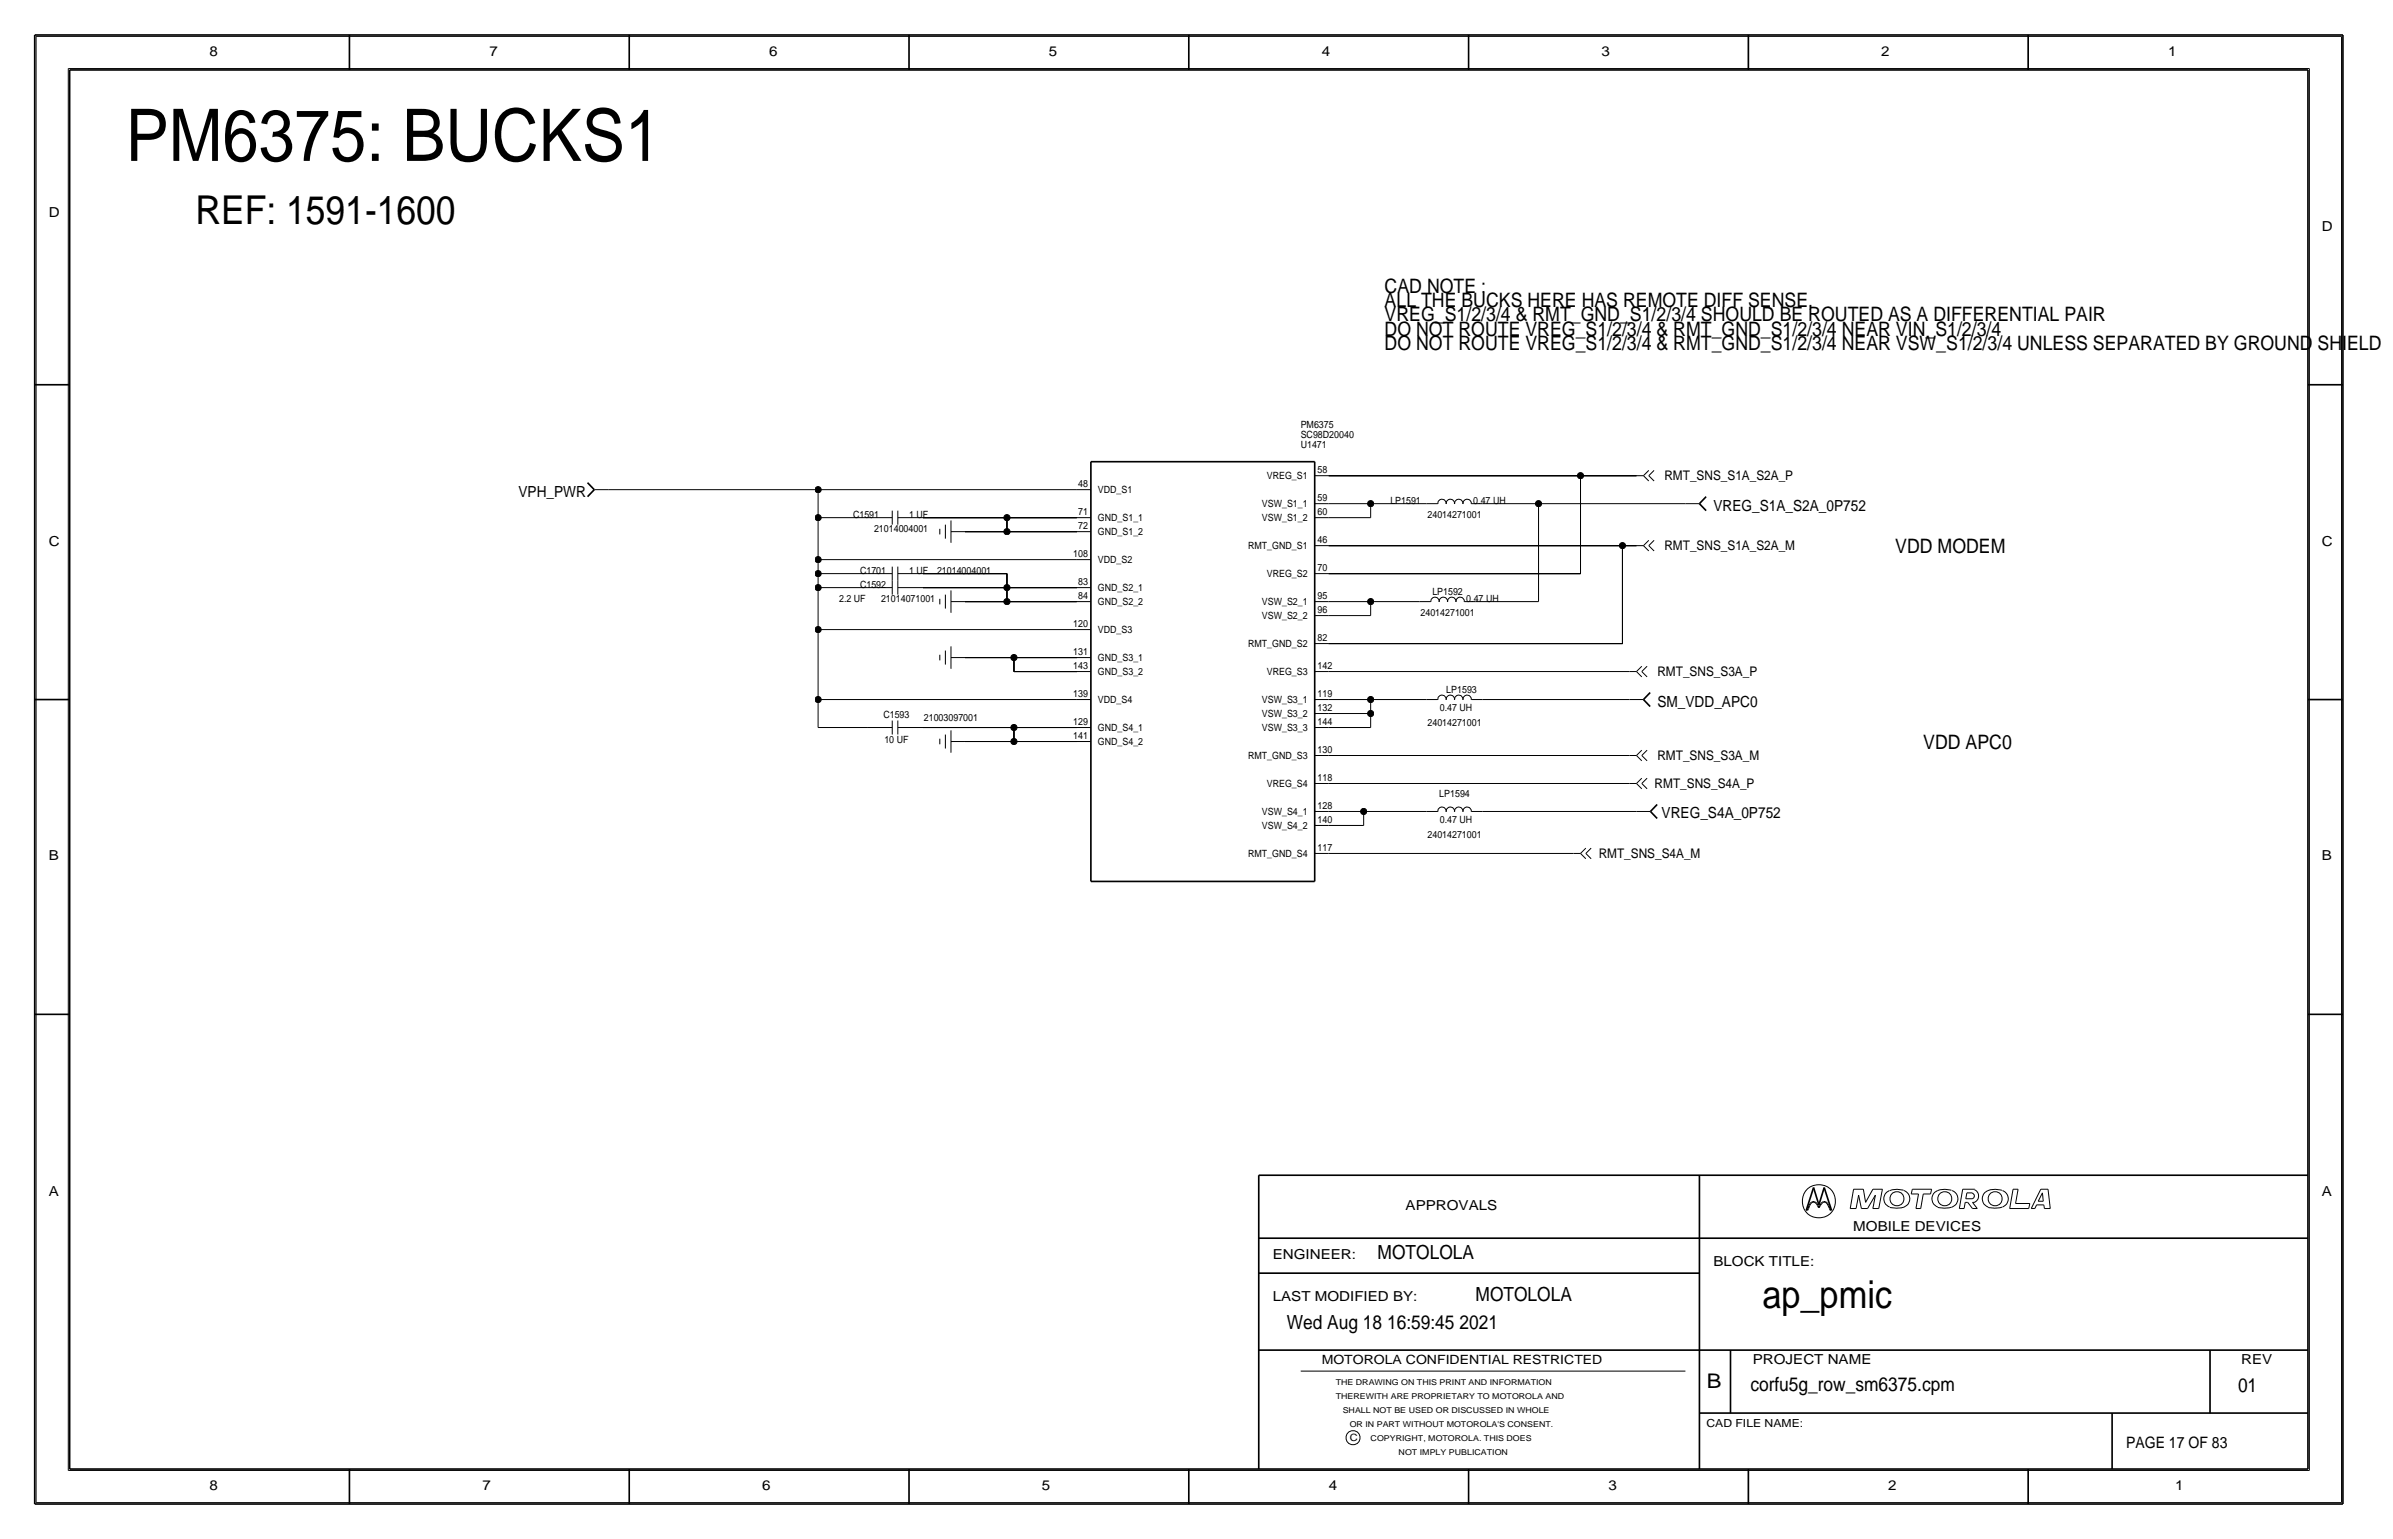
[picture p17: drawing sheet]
<svg xmlns="http://www.w3.org/2000/svg" width="434mm" height="279mm" viewBox="0 0 434 279" stroke-linecap="round" stroke-linejoin="round" font-family="sans-serif">
<defs><g id="words">
<text font-size="13.2" x="22.8" y="29.2">PM6375: BUCKS1</text>
<text font-size="7.2" x="35.5" y="40.6">REF: 1591-1600</text>
<text font-size="7" x="320" y="237.5">ap_pmic</text>
<text font-size="3.7" x="309.9" y="252.1">B</text>
<g font-size="3.6">
<text x="251.4" y="53.1">CAD NOTE :</text>
<text x="251.4" y="58.3">VREG_S1/2/3/4 &amp; RMT_GND_S1/2/3/4 SHOULD BE ROUTED AS A DIFFERENTIAL PAIR</text>
<text x="251.4" y="55.7">ALL THE BUCKS HERE HAS REMOTE DIFF SENSE,</text>
<text x="251.4" y="63.5">DO NOT ROUTE VREG_S1/2/3/4 &amp; RMT_GND_S1/2/3/4 NEAR VSW_S1/2/3/4 UNLESS SEPARATED BY GROUND SHIELD</text>
<text x="251.4" y="60.9">DO NOT ROUTE VREG_S1/2/3/4 &amp; RMT_GND_S1/2/3/4 NEAR VIN_S1/2/3/4</text>
<text x="344.1" y="100.3">VDD MODEM</text>
<text x="349.2" y="135.9">VDD APC0</text>
</g>
<g font-size="3.5">
<text x="250.1" y="228.6">MOTOLOLA</text>
<text x="267.9" y="236.2">MOTOLOLA</text>
<text x="233.6" y="241.3">Wed Aug 18 16:59:45 2021</text>
<text x="317.8" y="252.6">corfu5g_row_sm6375.cpm</text>
<text x="406.4" y="252.7">01</text>
</g>
<text font-size="2.9" x="386" y="262.9">PAGE 17 OF 83</text>
<g font-size="2.8">
<text x="94.1" y="90.2">VPH_PWR</text>
<text x="311.1" y="92.7">VREG_S1A_S2A_0P752</text>
<text x="300.9" y="128.3">SM_VDD_APC0</text>
<text x="301.7" y="148.6">VREG_S4A_0P752</text>
</g>
<g font-size="2.5">
<text x="38" y="10.2">8</text>
<text x="88.9" y="10.2">7</text>
<text x="139.6" y="10.2">6</text>
<text x="190.4" y="10.2">5</text>
<text x="240" y="10.2">4</text>
<text x="290.8" y="10.2">3</text>
<text x="341.6" y="10.2">2</text>
<text x="393.6" y="10.2">1</text>
<text x="8.8" y="39.4">D</text>
<text x="421.6" y="41.9">D</text>
<text x="8.8" y="99.1">C</text>
<text x="421.6" y="99.1">C</text>
<text x="8.8" y="156.2">B</text>
<text x="421.6" y="156.2">B</text>
<text x="8.8" y="217.2">A</text>
<text x="255.2" y="219.7">APPROVALS</text>
<text x="421.6" y="217.2">A</text>
<text x="336.5" y="223.5">MOBILE DEVICES</text>
<text x="231.1" y="228.6">ENGINEER:</text>
<text x="311.1" y="229.9">BLOCK TITLE:</text>
<text x="231.1" y="236.2">LAST MODIFIED BY:</text>
<text x="318.3" y="247.5">PROJECT NAME</text>
<text x="406.9" y="247.6">REV</text>
<text x="38" y="270.5">8</text>
<text x="87.6" y="270.5">7</text>
<text x="138.4" y="270.5">6</text>
<text x="189.2" y="270.5">5</text>
<text x="241.3" y="270.5">4</text>
<text x="292" y="270.5">3</text>
<text x="342.8" y="270.5">2</text>
<text x="394.9" y="270.5">1</text>
</g>
<g font-size="2.4">
<text x="302.2" y="87.1">RMT_SNS_S1A_S2A_P</text>
<text x="302.2" y="99.8">RMT_SNS_S1A_S2A_M</text>
<text x="300.9" y="122.7">RMT_SNS_S3A_P</text>
<text x="300.9" y="137.9">RMT_SNS_S3A_M</text>
<text x="300.4" y="143">RMT_SNS_S4A_P</text>
<text x="290.3" y="155.7">RMT_SNS_S4A_M</text>
</g>
<text font-size="2.3" x="240" y="247.6">MOTOROLA CONFIDENTIAL RESTRICTED</text>
<text font-size="2" x="309.8" y="259.1">CAD FILE NAME:</text>
<g font-size="1.8">
<text x="236.2" y="77.6">PM6375</text>
<text x="236.2" y="79.5">SC98D20040</text>
<text x="236.2" y="81.3">U1471</text>
<text x="195.8" y="88.4">48</text>
<text x="199.3" y="89.5">VDD_S1</text>
<text x="230" y="87">VREG_S1</text>
<text x="239.2" y="85.8">58</text>
<text x="154.9" y="94">C1591</text>
<text x="165" y="94">1 UF</text>
<text x="195.8" y="93.5">71</text>
<text x="199.3" y="94.6">GND_S1_1</text>
<text x="229.1" y="92">VSW_S1_1</text>
<text x="229.1" y="94.6">VSW_S1_2</text>
<text x="239.2" y="93.5">60</text>
<text x="239.2" y="90.9">59</text>
<text x="252.4" y="91.4">LP1591</text>
<text x="259.2" y="94">24014271001</text>
<text x="267.5" y="91.4">0.47 UH</text>
<text x="158.7" y="96.5">21014004001</text>
<text x="194.9" y="101.1">108</text>
<text x="195.8" y="96">72</text>
<text x="199.3" y="97.1">GND_S1_2</text>
<text x="226.6" y="99.7">RMT_GND_S1</text>
<text x="239.2" y="98.5">46</text>
<text x="156.2" y="106.7">C1592</text>
<text x="156.2" y="104.1">C1701</text>
<text x="165" y="104.1">1 UF</text>
<text x="170.1" y="104.1">21014004001</text>
<text x="195.8" y="106.2">83</text>
<text x="199.3" y="107.3">GND_S2_1</text>
<text x="199.3" y="102.2">VDD_S2</text>
<text x="230" y="104.7">VREG_S2</text>
<text x="239.2" y="103.6">70</text>
<text x="260.1" y="107.9">LP1592</text>
<text x="152.3" y="109.2">2.2 UF</text>
<text x="160" y="109.2">21014071001</text>
<text x="194.9" y="113.8">120</text>
<text x="195.8" y="108.7">84</text>
<text x="199.3" y="109.8">GND_S2_2</text>
<text x="229.1" y="109.8">VSW_S2_1</text>
<text x="229.1" y="112.4">VSW_S2_2</text>
<text x="239.2" y="111.2">96</text>
<text x="239.2" y="108.7">95</text>
<text x="257.9" y="111.8">24014271001</text>
<text x="266.2" y="109.2">0.47 UH</text>
<text x="194.9" y="118.9">131</text>
<text x="199.3" y="120">GND_S3_1</text>
<text x="199.3" y="114.9">VDD_S3</text>
<text x="226.6" y="117.4">RMT_GND_S2</text>
<text x="239.2" y="116.3">82</text>
<text x="194.9" y="121.4">143</text>
<text x="199.3" y="122.5">GND_S3_2</text>
<text x="230" y="122.5">VREG_S3</text>
<text x="239.2" y="121.4">142</text>
<text x="262.6" y="125.7">LP1593</text>
<text x="160.4" y="130.3">C1593</text>
<text x="167.7" y="130.8">21003097001</text>
<text x="194.9" y="126.5">139</text>
<text x="194.9" y="131.6">129</text>
<text x="199.3" y="127.6">VDD_S4</text>
<text x="229.1" y="127.6">VSW_S3_1</text>
<text x="229.1" y="130.1">VSW_S3_2</text>
<text x="239.2" y="131.6">144</text>
<text x="239.2" y="129">132</text>
<text x="239.2" y="126.5">119</text>
<text x="259.2" y="131.8">24014271001</text>
<text x="261.4" y="129">0.47 UH</text>
<text x="160.6" y="134.9">10 UF</text>
<text x="194.9" y="134.1">141</text>
<text x="199.3" y="132.7">GND_S4_1</text>
<text x="199.3" y="135.2">GND_S4_2</text>
<text x="226.6" y="137.8">RMT_GND_S3</text>
<text x="229.1" y="132.7">VSW_S3_3</text>
<text x="239.2" y="136.7">130</text>
<text x="230" y="142.8">VREG_S4</text>
<text x="239.2" y="141.7">118</text>
<text x="229.1" y="147.9">VSW_S4_1</text>
<text x="239.2" y="149.4">140</text>
<text x="239.2" y="146.8">128</text>
<text x="261.3" y="144.8">LP1594</text>
<text x="261.4" y="149.4">0.47 UH</text>
<text x="226.6" y="155.5">RMT_GND_S4</text>
<text x="229.1" y="150.5">VSW_S4_2</text>
<text x="239.2" y="154.4">117</text>
<text x="259.2" y="152.1">24014271001</text>
<text x="245.1" y="261.6">C</text>
</g>
<g font-size="1.5">
<text x="242.5" y="251.5">THE DRAWING ON THIS PRINT AND INFORMATION</text>
<text x="242.5" y="254">THEREWITH ARE PROPRIETARY TO MOTOROLA AND</text>
<text x="243.8" y="256.5">SHALL NOT BE USED OR DISCUSSED IN WHOLE</text>
<text x="245.1" y="259.1">OR IN PART WITHOUT MOTOROLA'S CONSENT.</text>
<text x="248.9" y="261.6">COPYRIGHT, MOTOROLA. THIS DOES</text>
<text x="253.9" y="264.2">NOT IMPLY PUBLICATION</text>
</g>
</g></defs>
<!-- layer: Nets -->
<g fill="none" stroke="#000" stroke-width=".18">
<path d="M110.4 88.9h38.1zM148.5 88.9h47zM148.5 94h8.9zM148.5 88.9v5.1zM148.5 94v7.6zM167.6 94h15.2zM175.2 96.5h7.6zM182.8 96.5h12.7zM182.8 94v2.5zM182.8 94h12.7zM241.2 91.4h7.7zM241.2 99.1h53.4z"/>
<path d="M241.2 86.4h45.8zM241.2 94h7.7zM248.9 91.4h10.1zM248.9 91.4v2.6zM269.2 91.4h10.1zM279.3 91.4h26.7zM279.3 91.4v17.8zM287 86.4v17.7zM287 86.4h10.1zM294.6 99.1v17.7zM294.6 99.1h2.5zM148.5 101.6h47z"/>
<path d="M148.5 101.6v2.5zM148.5 114.3v12.7zM148.5 114.3h47zM148.5 106.7v7.6zM148.5 104.1v2.6zM148.5 106.7h8.9zM148.5 104.1h8.9zM167.6 104.1h15.2zM167.6 106.7h15.2zM175.2 109.2h7.6zM175.2 119.4h8.9zM182.8 109.2h12.7z"/>
<path d="M182.8 106.7v2.5zM182.8 104.1v2.6zM182.8 106.7h12.7zM184.1 119.4h11.4zM184.1 119.4v2.5zM241.2 109.2h7.7zM241.2 116.8h53.4zM241.2 104.1h45.8zM241.2 111.8h7.7zM248.9 109.2v2.6zM248.9 109.2h8.9zM267.9 109.2h11.4z"/>
<path d="M148.5 132.1h8.9zM148.5 127v5.1zM148.5 127h47zM167.6 132.1h16.5zM175.2 134.6h8.9zM184.1 134.6h11.4zM184.1 121.9h11.4zM184.1 132.1v2.5zM184.1 132.1h11.4zM241.2 132.1h7.7zM241.2 129.5h7.7zM241.2 127h7.7z"/>
<path d="M241.2 137.2h54.7zM241.2 121.9h54.7zM248.9 129.5v2.6zM248.9 127v2.5zM248.9 127h10.1zM269.2 127h26.7zM241.2 149.9h6.4zM241.2 147.3h6.4zM241.2 154.9h44.5zM241.2 142.2h54.7zM247.6 147.3v2.6zM247.6 147.3h11.4z"/>
<path d="M269.2 147.3h27.9z"/>
</g>
<g fill="#000" stroke="#000" stroke-width=".18">
<circle cx="148.5" cy="94" r=".56"/>
<circle cx="148.5" cy="88.9" r=".56"/>
<circle cx="182.8" cy="96.5" r=".56"/>
<circle cx="182.8" cy="94" r=".56"/>
<circle cx="248.9" cy="91.4" r=".56"/>
<circle cx="279.3" cy="91.4" r=".56"/>
<circle cx="287" cy="86.4" r=".56"/>
<circle cx="294.6" cy="99.1" r=".56"/>
<circle cx="148.5" cy="106.7" r=".56"/>
<circle cx="148.5" cy="104.1" r=".56"/>
<circle cx="148.5" cy="114.3" r=".56"/>
<circle cx="148.5" cy="101.6" r=".56"/>
<circle cx="182.8" cy="109.2" r=".56"/>
<circle cx="182.8" cy="106.7" r=".56"/>
<circle cx="184.1" cy="119.4" r=".56"/>
<circle cx="248.9" cy="109.2" r=".56"/>
<circle cx="148.5" cy="127" r=".56"/>
<circle cx="184.1" cy="132.1" r=".56"/>
<circle cx="184.1" cy="134.6" r=".56"/>
<circle cx="248.9" cy="127" r=".56"/>
<circle cx="248.9" cy="129.5" r=".56"/>
<circle cx="247.6" cy="147.3" r=".56"/>
</g>
<!-- layer: Components -->
<g fill="none" stroke="#000" stroke-width=".18">
<path d="M107.9 88.9h2.5zM157.4 94h4.6zM162 92.7v2.5zM163 94h4.6zM163 92.7v2.5zM170.6 96v1zM171.7 95.2v2.6zM172.7 96.5h2.5zM172.7 94.5v4.1zM195.5 96.5h2.6zM195.5 94h2.6zM195.5 88.9h2.6z"/>
<path d="M238.7 94h2.5zM238.7 91.4h2.5zM238.7 86.4h2.5zM238.7 99.1h2.5zM259 91.4h2.1zM261.1 91.5a.75 .75 0 0 1 .7-.9 .75 .75 0 0 1 .7 .9M262.6 91.5a.75 .75 0 0 1 .7-.9 .75 .75 0 0 1 .8 .9M264.1 91.5a.75 .75 0 0 1 .7-.9 .75 .75 0 0 1 .8 .9M265.6 91.5a.75 .75 0 0 1 .8-.9 .75 .75 0 0 1 .7 .9M267.2 91.4h2zM297.1 99.1h1.3zM297.1 86.4h1.3z"/>
<path d="M298.4 99.1l1-1zM298.4 99.1l1 .9zM298.4 86.4l1 .9zM299.4 99.1l.9 .9zM299.4 86.4l.9 .9zM299.4 85.4l-1 1zM299.4 99.1l.9-1zM300.3 85.4l-.9 1zM306 91.4h2.6zM157.4 104.1h4.6zM157.4 106.7h4.6zM162 102.9v2.5z"/>
<path d="M162 105.4v2.5zM163 104.1h4.6zM163 106.7h4.6zM163 102.9v2.5zM163 105.4v2.5zM170.6 118.9v1zM170.6 108.7v1zM171.7 118.1v2.5zM171.7 107.9v2.6zM172.7 119.4h2.5zM172.7 117.3v4.1zM172.7 109.2h2.5z"/>
<path d="M172.7 107.2v4.1zM195.5 119.4h2.6zM195.5 114.3h2.6zM195.5 101.6h2.6zM195.5 109.2h2.6zM195.5 106.7h2.6zM238.7 111.8h2.5zM238.7 109.2h2.5zM238.7 116.8h2.5zM238.7 104.1h2.5zM257.8 109.2h2zM259.8 109.3a.75 .75 0 0 1 .7-.9 .75 .75 0 0 1 .8 .9"/>
<path d="M261.3 109.3a.75 .75 0 0 1 .8-.9 .75 .75 0 0 1 .7 .9M262.8 109.3a.75 .75 0 0 1 .8-.9 .75 .75 0 0 1 .7 .9M264.4 109.3a.75 .75 0 0 1 .7-.9 .75 .75 0 0 1 .7 .9M265.9 109.2h2zM157.4 132.1h4.6zM162 130.8v2.5zM163 132.1h4.6zM163 130.8v2.5zM170.6 134.1v1zM171.7 133.3v2.6zM172.7 134.6h2.5zM172.7 132.6v4.1z"/>
<path d="M195.5 121.9h2.6zM195.5 134.6h2.6zM195.5 127h2.6zM195.5 132.1h2.6zM238.7 132.1h2.5zM238.7 121.9h2.5zM238.7 129.5h2.5zM238.7 137.2h2.5zM238.7 127h2.5zM259 127h2.1zM261.1 127.1a.75 .75 0 0 1 .7-.9 .75 .75 0 0 1 .7 .9M262.6 127.1a.75 .75 0 0 1 .7-.9 .75 .75 0 0 1 .8 .9"/>
<path d="M264.1 127.1a.75 .75 0 0 1 .7-.9 .75 .75 0 0 1 .8 .9M265.6 127.1a.75 .75 0 0 1 .8-.9 .75 .75 0 0 1 .7 .9M267.2 127h2zM295.9 137.2h1.2zM295.9 121.9h1.2zM295.9 127h2.5zM297.1 137.2l1 .9zM297.1 121.9l1 1zM297.1 137.2l1-1zM298.1 137.2l1 .9zM298.1 121.9l1 1zM298.1 121l-1 .9z"/>
<path d="M298.1 137.2l1-1zM299.1 121l-1 .9zM238.7 149.9h2.5zM238.7 147.3h2.5zM238.7 142.2h2.5zM238.7 154.9h2.5zM259 147.3h2.1zM261.1 147.4a.75 .75 0 0 1 .7-.9 .75 .75 0 0 1 .7 .9M262.6 147.4a.75 .75 0 0 1 .7-.9 .75 .75 0 0 1 .8 .9M264.1 147.4a.75 .75 0 0 1 .7-.9 .75 .75 0 0 1 .8 .9M265.6 147.4a.75 .75 0 0 1 .8-.9 .75 .75 0 0 1 .7 .9M267.2 147.3h2z"/>
<path d="M285.7 154.9h1.3zM287 154.9l.9 1zM287 154.9l.9-.9zM287.9 154.9l1-.9zM287.9 154.9l1 1zM295.9 142.2h1.2zM297.1 147.3h2.6zM297.1 142.2l1 1zM297.1 142.2l1-.9zM298.1 142.2l1 1zM298.1 142.2l1-.9z"/>
</g>
<path d="M106.7 87.6l1.2 1.3zM107.9 88.9l-1.2 1.3zM198.1 83.8h40.6zM198.1 83.8v76.2zM238.7 83.8v76.2zM308.6 91.4l1.2 1.3zM309.8 90.2l-1.2 1.2zM298.4 127l1.2 1.3zM299.6 125.7l-1.2 1.3zM299.7 147.3l1.2 1.3zM300.9 146.1l-1.2 1.2zM198.1 160h40.6z" fill="none" stroke="#000" stroke-width=".3"/>
<!-- layer: Page Border and Title Block -->
<g fill="none" stroke="#000" stroke-width=".3">
<path d="M6.3 6.4v266.7zM6.3 6.4h419.1zM12.6 12.7v254zM12.7 12.7h406.4zM63.4 6.4v6.3zM114.2 6.4v6.3zM165 6.4v6.3zM215.8 6.3v6.4zM266.6 6.4v6.3zM317.4 6.4v6.3zM368.3 6.4v6.3zM419.1 12.7v254z"/>
<path d="M425.4 6.4v266.7zM6.3 69.8h6.3zM419.1 69.8h6.3zM6.3 127h6.3zM419.1 127h6.3zM6.3 184.1h6.3zM419.1 184.1h6.3zM228.5 213.4v53.3zM228.5 213.4h190.5zM308.6 213.4v53.3zM328 219.7h.2zM328.3 219.4l-.1 .3z"/>
<path d="M328.5 218.8l-.2 .6zM328.7 218.5l-.2 .3zM328.9 218.3l.3-.1zM328.9 218.3l-.2 .2zM329.2 218.2h.2zM329.3 215.6l-1.3 4.1zM329.3 215.6l1 3.1zM329.4 218.2l.2 .1zM329.6 218.3l.2 .2zM329.8 218.5l.2 .3zM330 218.8l.3 .5zM330.5 218.8l-.2 .5z"/>
<path d="M330.7 218.5l-.2 .3zM330.9 218.3l.2-.1zM330.9 218.3l-.2 .2zM331.1 218.2h.3zM331.2 215.6l-.9 3.1zM331.2 215.6l1.3 4.1zM331.4 218.2l.2 .1zM331.6 218.3l.2 .2zM331.8 218.5l.2 .3zM332 218.8l.2 .6zM332.2 219.4l.1 .3zM332.3 219.7h.2z"/>
<path d="M228.5 231.1h80.1zM228.6 224.8h190.5zM228.6 245.1h190.5zM308.6 256.5h110.5zM314.2 245.1v11.4zM383.5 256.5v10.2zM401.3 245.1v11.4zM6.3 273h419.1zM12.7 266.7h406.4zM63.4 266.7v6.4zM114.2 266.7v6.4zM165 266.7v6.4z"/>
<path d="M215.8 266.7v6.3zM266.6 266.7v6.4zM317.4 266.7v6.4zM368.3 266.7v6.4z"/>
</g>
<g fill="none" stroke="#000" stroke-width=".18">
<path d="M6.6 6.6v266.2zM6.6 6.6h418.5zM12.4 12.4v254.6zM12.4 12.4h406.9zM419.3 12.4v254.6zM425.1 6.6v266.2zM335.9 219.4h1.1zM336.5 215.9l-.6 3.5zM336.5 215.9h1.8zM337.5 217l.5 2.4zM337.5 217l-.5 2.4zM338 219.4h1.1z"/>
<path d="M338.3 215.9l.4 2.4zM340.1 215.9h1.7zM340.1 215.9l-1.4 2.4zM340.1 219.4h1zM340.5 217l-.4 2.4zM340.5 217l-1.4 2.4zM341.8 215.9l-.7 3.5zM343.1 216.2a1.6 1.6 0 0 0-1.1 1.5 1.6 1.6 0 0 0 1.1 1.5M345.6 216.1h-.1a4 4 0 0 0-2.4 .1M345.7 216.2a1.59 1.59 0 0 1 1.1 1.5 1.59 1.59 0 0 1-1.1 1.5 5.1 5.1 0 0 1-2.5 0M347 216.8h1.3zM347.2 215.9l-.2 .9z"/>
<path d="M347.2 215.9h3.5zM347.9 219.4h.8zM348.3 216.8l-.4 2.6zM349.2 216.8l-.5 2.6zM349.2 216.8h1.3zM350.7 215.9l-.2 .9zM354.3 216.1a3.1 3.1 0 0 0-3.3 .7 1.62 1.62 0 0 0 .8 2.4M354.4 219.2a5.1 5.1 0 0 1-2.6 0M354.4 216.2a1.59 1.59 0 0 1 1.1 1.5 1.59 1.59 0 0 1-1.1 1.5M355.8 219.4h.8zM356.4 215.9l-.6 3.5zM356.4 215.9h2.1z"/>
<path d="M356.8 218.3h.5zM356.8 218.3l-.2 1.1zM356.9 217.6h1.2zM357.1 216.6l-.2 1zM357.1 216.6h1zM357.3 218.3l.8 1.1zM358.1 216.7a.5 .5 0 0 1 .4 .4 .5 .5 0 0 1-.4 .5M358.1 218.3l.9 1.1zM358.1 218.3h.4zM358.1 219.4h.9zM358.5 216a1.24 1.24 0 0 1 .8 1.1 1.24 1.24 0 0 1-.8 1.2M363.5 216.1a3.1 3.1 0 0 0-3.3 .7 1.62 1.62 0 0 0 .8 2.4"/>
<path d="M363.5 219.2a5.1 5.1 0 0 1-2.5 0M363.6 216.2a1.59 1.59 0 0 1 1 1.5 1.59 1.59 0 0 1-1 1.5M364.9 219.4h3.5zM365.5 215.9h.9zM365.5 215.9l-.6 3.5zM366 218.5h2.6zM366.4 215.9l-.4 2.6zM368.6 218.5l-.3 .9zM368.8 219.4h.7zM369.8 218.7l-.3 .7zM369.8 218.7h1.3zM370.1 218.1h.9z"/>
<path d="M370.5 215.9l-1.7 3.5zM370.5 215.9h1.4zM370.8 216.6l.2 1.5zM370.8 216.6l-.7 1.5zM371.1 218.7l.1 .7zM371.2 219.4h1.1zM371.9 215.9l.4 3.5zM236.2 248.9h69.8zM6.6 272.8h418.5zM12.4 267h406.9z"/>
<circle cx="330.3" cy="218.1" r="3"/>
<circle cx="344.4" cy="217.6" r="1.28"/>
<circle cx="353.1" cy="217.6" r="1.28"/>
<circle cx="362.2" cy="217.6" r="1.28"/>
<circle cx="245.7" cy="261" r="1.28"/>
</g>
<use href="#words"/>
</svg>
